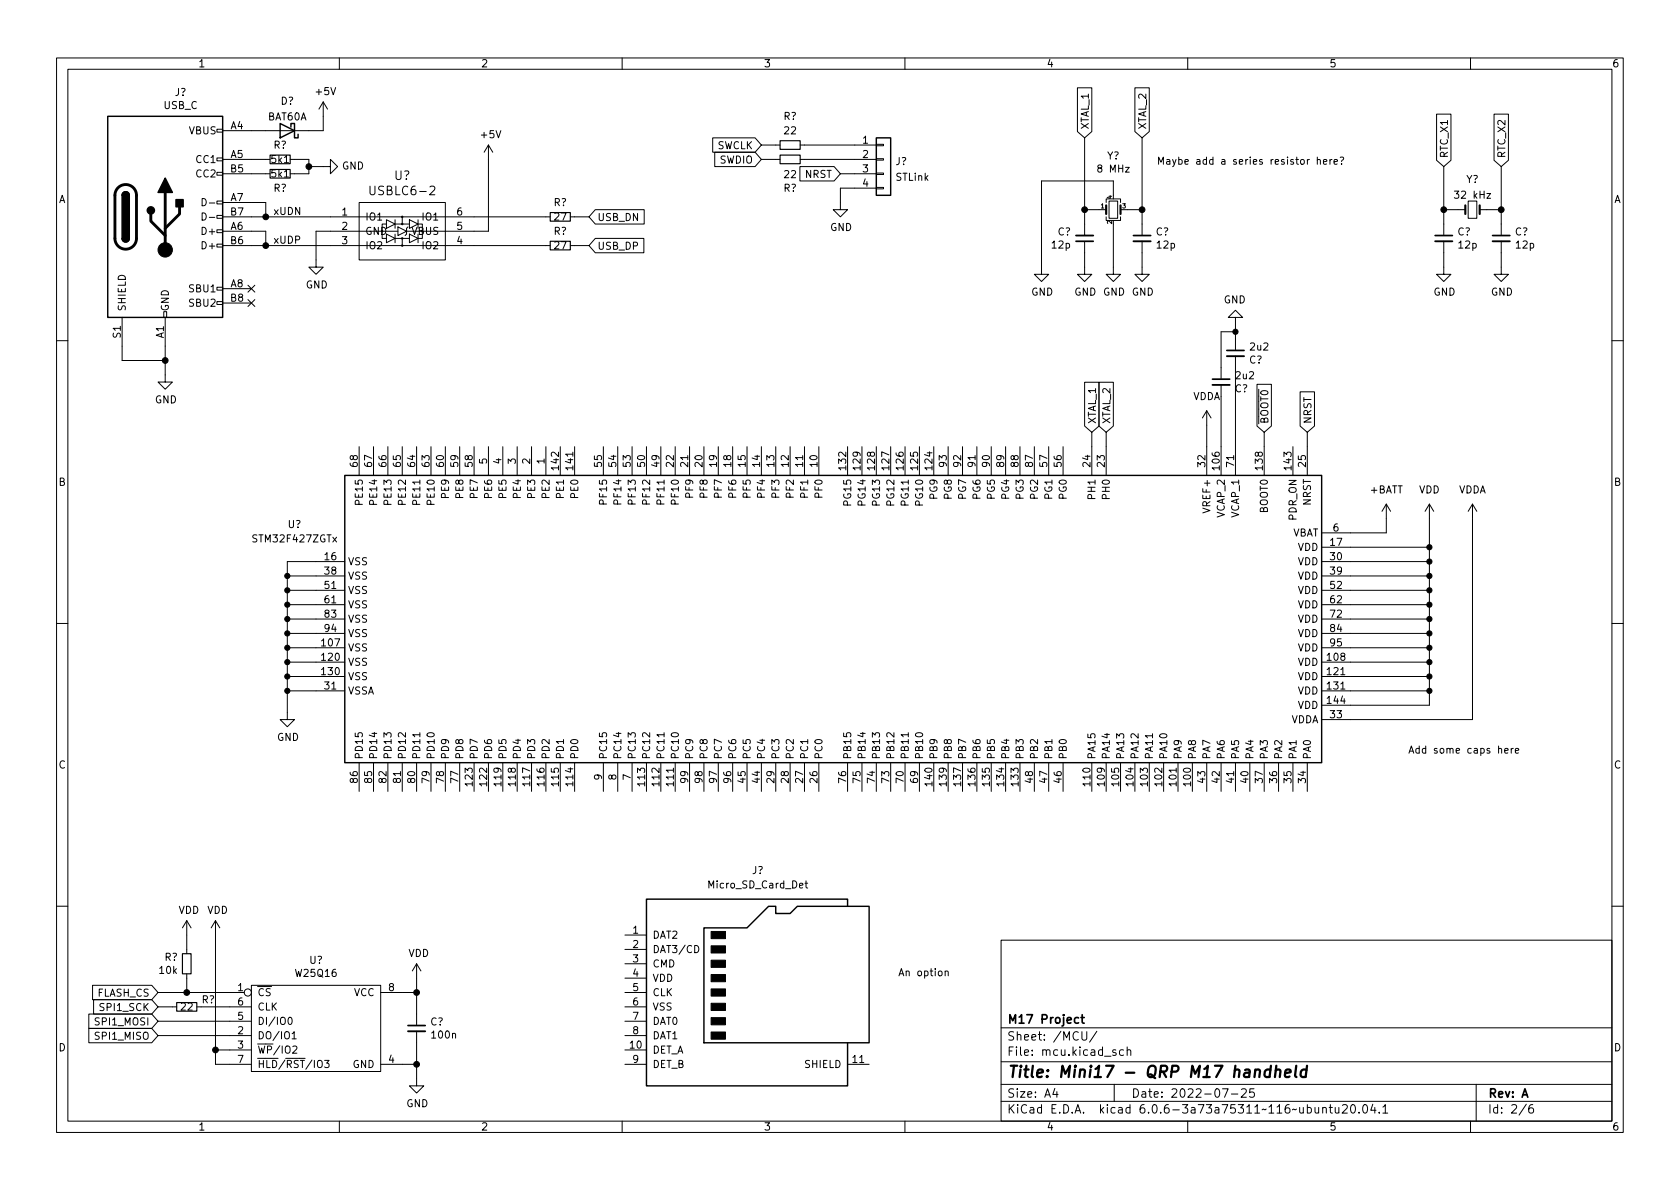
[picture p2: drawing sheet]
<svg xmlns="http://www.w3.org/2000/svg" width="297mm" height="210mm" viewBox="0 0 297 210" stroke-linecap="round" stroke-linejoin="round" font-family="sans-serif">
<defs><g id="words">
<text font-size="2.8" x="178" y="190.6">Title: Mini17 - QRP M17 handheld</text>
<g font-size="2.1">
<text x="65.9" y="34.5">USBLC6-2</text>
<text x="69.7" y="31.8">U?</text>
<text x="178" y="184">Sheet: /MCU/</text>
<text x="178" y="181">M17 Project</text>
<text x="178" y="186.7">File: mcu.kicad_sch</text>
<text x="178" y="196.9">KiCad E.D.A. kicad 6.0.6-3a73a75311~116~ubuntu20.04.1</text>
<text x="178" y="194.1">Size: A4</text>
<text x="200" y="194.1">Date: 2022-07-25</text>
<text x="263" y="194.1">Rev: A</text>
<text x="263" y="196.9">Id: 2/6</text>
</g>
<g font-size="1.8">
<text x="35" y="11.9">1</text>
<text x="85" y="11.9">2</text>
<text x="135" y="11.9">3</text>
<text x="185" y="11.9">4</text>
<text x="235" y="11.9">5</text>
<text x="285" y="11.9">6</text>
<text x="30.9" y="17">J?</text>
<text x="55.9" y="16.8">+5V</text>
<text x="28.9" y="19.3">USB_C</text>
<text x="33.4" y="23.7">VBUS</text>
<text x="40.8" y="22.9">A4</text>
<text x="47.4" y="21.3">BAT60A</text>
<text x="49.6" y="18.5">D?</text>
<text x="138.5" y="21.2">R?</text>
<text x="138.7" y="23.7">22</text>
<text x="192.5" y="22.9" transform="rotate(-90 192.5 22.9)">XTAL_1</text>
<text x="202.7" y="22.9" transform="rotate(-90 202.7 22.9)">XTAL_2</text>
<text x="34.8" y="28.8">CC1</text>
<text x="40.8" y="27.9">A5</text>
<text x="48.1" y="28.8">5k1</text>
<text x="48.4" y="26.3">R?</text>
<text x="60.5" y="30">GND</text>
<text x="85.1" y="24.4">+5V</text>
<text x="126.7" y="26.4">SWCLK</text>
<text x="127.2" y="28.9">SWDIO</text>
<text x="152.5" y="25.4">1</text>
<text x="152.5" y="27.9">2</text>
<text x="158.3" y="29.2">J?</text>
<text x="195.7" y="28.2">Y?</text>
<text x="204.5" y="29.1">Maybe add a series resistor here?</text>
<text x="256" y="28" transform="rotate(-90 256 28)">RTC_X1</text>
<text x="266.2" y="28" transform="rotate(-90 266.2 28)">RTC_X2</text>
<text x="10.3" y="35.9">A</text>
<text x="34.8" y="31.4">CC2</text>
<text x="40.8" y="35.6">A7</text>
<text x="40.8" y="30.5">B5</text>
<text x="48.1" y="31.4">5k1</text>
<text x="48.4" y="33.9">R?</text>
<text x="138.5" y="33.9">R?</text>
<text x="138.7" y="31.5">22</text>
<text x="142.3" y="31.5">NRST</text>
<text x="152.5" y="30.5">3</text>
<text x="152.5" y="33">4</text>
<text x="158.4" y="32">STLink</text>
<text x="194.3" y="30.5">8 MHz</text>
<text x="257.5" y="35.1">32 kHz</text>
<text x="259.2" y="32.3">Y?</text>
<text x="285.3" y="35.9">A</text>
<text x="36" y="41.5">D+</text>
<text x="40.8" y="40.6">A6</text>
<text x="40.8" y="38.1">B7</text>
<text x="48.3" y="38">xUDN</text>
<text x="60.5" y="38.1">1</text>
<text x="60.5" y="40.6">2</text>
<text x="64.5" y="39">IO1</text>
<text x="64.5" y="41.5">GND</text>
<text x="72.8" y="41.5">VBUS</text>
<text x="74.9" y="39">IO1</text>
<text x="80.8" y="40.6">5</text>
<text x="80.8" y="38.1">6</text>
<text x="97.9" y="36.4">R?</text>
<text x="97.9" y="41.5">R?</text>
<text x="98.1" y="39">27</text>
<text x="105.6" y="39.1">USB_DN</text>
<text x="146.8" y="40.8">GND</text>
<text x="187" y="41.6">C?</text>
<text x="204.3" y="41.6">C?</text>
<text x="257.7" y="41.6">C?</text>
<text x="267.8" y="41.6">C?</text>
<text x="36" y="44.1">D+</text>
<text x="40.8" y="43.2">B6</text>
<text x="48.3" y="43.1">xUDP</text>
<text x="60.5" y="43.2">3</text>
<text x="64.5" y="44.1">IO2</text>
<text x="74.9" y="44.1">IO2</text>
<text x="80.8" y="43.2">4</text>
<text x="98.1" y="44.1">27</text>
<text x="105.6" y="44.2">USB_DP</text>
<text x="186" y="43.9">12p</text>
<text x="204.6" y="43.9">12p</text>
<text x="257.9" y="43.9">12p</text>
<text x="268.1" y="43.9">12p</text>
<text x="33.6" y="51.7">SBU1</text>
<text x="40.8" y="50.8">A8</text>
<text x="40.8" y="53.3">B8</text>
<text x="54" y="51">GND</text>
<text x="182.3" y="52.3">GND</text>
<text x="189.9" y="52.3">GND GND GND</text>
<text x="216.3" y="53.6">GND</text>
<text x="253.4" y="52.3">GND</text>
<text x="263.6" y="52.3">GND</text>
<text x="21.3" y="59.7" transform="rotate(-90 21.3 59.7)">S1</text>
<text x="22.2" y="55.1" transform="rotate(-90 22.2 55.1)">SHIELD</text>
<text x="29" y="59.8" transform="rotate(-90 29 59.8)">A1</text>
<text x="29.8" y="55.1" transform="rotate(-90 29.8 55.1)">GND</text>
<text x="33.6" y="54.2">SBU2</text>
<text x="220.9" y="64.3">C?</text>
<text x="221.1" y="62">2u2</text>
<text x="27.4" y="71.3">GND</text>
<text x="210.9" y="70.7">VDDA</text>
<text x="218.3" y="69.4">C?</text>
<text x="218.6" y="67.1">2u2</text>
<text x="193.8" y="75" transform="rotate(-90 193.8 75)">XTAL_1</text>
<text x="196.3" y="75" transform="rotate(-90 196.3 75)">XTAL_2</text>
<text x="224.2" y="75" transform="rotate(-90 224.2 75)">~{BOOT0}</text>
<text x="231.9" y="75" transform="rotate(-90 231.9 75)">NRST</text>
<text x="63.2" y="82.5" transform="rotate(-90 63.2 82.5)">68</text>
<text x="65.8" y="82.5" transform="rotate(-90 65.8 82.5)">67</text>
<text x="68.3" y="82.5" transform="rotate(-90 68.3 82.5)">66</text>
<text x="70.9" y="82.5" transform="rotate(-90 70.9 82.5)">65</text>
<text x="73.4" y="82.5" transform="rotate(-90 73.4 82.5)">64</text>
<text x="75.9" y="82.5" transform="rotate(-90 75.9 82.5)">63</text>
<text x="78.5" y="82.5" transform="rotate(-90 78.5 82.5)">60</text>
<text x="81" y="82.5" transform="rotate(-90 81 82.5)">59</text>
<text x="83.6" y="82.5" transform="rotate(-90 83.6 82.5)">58</text>
<text x="86.1" y="82" transform="rotate(-90 86.1 82)">5</text>
<text x="88.6" y="82" transform="rotate(-90 88.6 82)">4</text>
<text x="91.2" y="82" transform="rotate(-90 91.2 82)">3</text>
<text x="93.7" y="82" transform="rotate(-90 93.7 82)">2</text>
<text x="96.3" y="82" transform="rotate(-90 96.3 82)">1</text>
<text x="98.8" y="83" transform="rotate(-90 98.8 83)">142</text>
<text x="101.3" y="83" transform="rotate(-90 101.3 83)">141</text>
<text x="106.4" y="82.5" transform="rotate(-90 106.4 82.5)">55</text>
<text x="109" y="82.5" transform="rotate(-90 109 82.5)">54</text>
<text x="111.5" y="82.5" transform="rotate(-90 111.5 82.5)">53</text>
<text x="114" y="82.5" transform="rotate(-90 114 82.5)">50</text>
<text x="116.6" y="82.5" transform="rotate(-90 116.6 82.5)">49</text>
<text x="119.1" y="82.5" transform="rotate(-90 119.1 82.5)">22</text>
<text x="121.7" y="82.5" transform="rotate(-90 121.7 82.5)">21</text>
<text x="124.2" y="82.5" transform="rotate(-90 124.2 82.5)">20</text>
<text x="126.7" y="82.5" transform="rotate(-90 126.7 82.5)">19</text>
<text x="129.3" y="82.5" transform="rotate(-90 129.3 82.5)">18</text>
<text x="131.8" y="82.5" transform="rotate(-90 131.8 82.5)">15</text>
<text x="134.4" y="82.5" transform="rotate(-90 134.4 82.5)">14</text>
<text x="136.9" y="82.5" transform="rotate(-90 136.9 82.5)">13</text>
<text x="139.4" y="82.5" transform="rotate(-90 139.4 82.5)">12</text>
<text x="142" y="82.5" transform="rotate(-90 142 82.5)">11</text>
<text x="144.5" y="82.5" transform="rotate(-90 144.5 82.5)">10</text>
<text x="149.6" y="83" transform="rotate(-90 149.6 83)">132</text>
<text x="152.1" y="83" transform="rotate(-90 152.1 83)">129</text>
<text x="154.7" y="83" transform="rotate(-90 154.7 83)">128</text>
<text x="157.2" y="83" transform="rotate(-90 157.2 83)">127</text>
<text x="159.8" y="83" transform="rotate(-90 159.8 83)">126</text>
<text x="162.3" y="83" transform="rotate(-90 162.3 83)">125</text>
<text x="164.8" y="83" transform="rotate(-90 164.8 83)">124</text>
<text x="167.4" y="82.5" transform="rotate(-90 167.4 82.5)">93</text>
<text x="169.9" y="82.5" transform="rotate(-90 169.9 82.5)">92</text>
<text x="172.5" y="82.5" transform="rotate(-90 172.5 82.5)">91</text>
<text x="175" y="82.5" transform="rotate(-90 175 82.5)">90</text>
<text x="177.5" y="82.5" transform="rotate(-90 177.5 82.5)">89</text>
<text x="180.1" y="82.5" transform="rotate(-90 180.1 82.5)">88</text>
<text x="182.6" y="82.5" transform="rotate(-90 182.6 82.5)">87</text>
<text x="185.2" y="82.5" transform="rotate(-90 185.2 82.5)">57</text>
<text x="187.7" y="82.5" transform="rotate(-90 187.7 82.5)">56</text>
<text x="192.8" y="82.5" transform="rotate(-90 192.8 82.5)">24</text>
<text x="195.3" y="82.5" transform="rotate(-90 195.3 82.5)">23</text>
<text x="213.1" y="82.5" transform="rotate(-90 213.1 82.5)">32</text>
<text x="215.6" y="83" transform="rotate(-90 215.6 83)">106</text>
<text x="218.2" y="82.5" transform="rotate(-90 218.2 82.5)">71</text>
<text x="223.3" y="83" transform="rotate(-90 223.3 83)">138</text>
<text x="228.3" y="83" transform="rotate(-90 228.3 83)">143</text>
<text x="230.9" y="82.5" transform="rotate(-90 230.9 82.5)">25</text>
<text x="10.3" y="85.9">B</text>
<text x="64.1" y="88.9" transform="rotate(-90 64.1 88.9)">PE15</text>
<text x="66.7" y="88.9" transform="rotate(-90 66.7 88.9)">PE14</text>
<text x="69.2" y="88.9" transform="rotate(-90 69.2 88.9)">PE13</text>
<text x="71.8" y="88.9" transform="rotate(-90 71.8 88.9)">PE12</text>
<text x="74.3" y="88.9" transform="rotate(-90 74.3 88.9)">PE11</text>
<text x="76.8" y="88.9" transform="rotate(-90 76.8 88.9)">PE10</text>
<text x="79.4" y="87.9" transform="rotate(-90 79.4 87.9)">PE9</text>
<text x="81.9" y="87.9" transform="rotate(-90 81.9 87.9)">PE8</text>
<text x="84.5" y="87.9" transform="rotate(-90 84.5 87.9)">PE7</text>
<text x="87" y="87.9" transform="rotate(-90 87 87.9)">PE6</text>
<text x="89.5" y="87.9" transform="rotate(-90 89.5 87.9)">PE5</text>
<text x="92.1" y="87.9" transform="rotate(-90 92.1 87.9)">PE4</text>
<text x="94.6" y="87.9" transform="rotate(-90 94.6 87.9)">PE3</text>
<text x="97.2" y="87.9" transform="rotate(-90 97.2 87.9)">PE2</text>
<text x="99.7" y="87.9" transform="rotate(-90 99.7 87.9)">PE1</text>
<text x="102.2" y="87.9" transform="rotate(-90 102.2 87.9)">PE0</text>
<text x="107.3" y="88.8" transform="rotate(-90 107.3 88.8)">PF15</text>
<text x="109.9" y="88.8" transform="rotate(-90 109.9 88.8)">PF14</text>
<text x="112.4" y="88.8" transform="rotate(-90 112.4 88.8)">PF13</text>
<text x="114.9" y="88.8" transform="rotate(-90 114.9 88.8)">PF12</text>
<text x="117.5" y="88.8" transform="rotate(-90 117.5 88.8)">PF11</text>
<text x="120" y="88.8" transform="rotate(-90 120 88.8)">PF10</text>
<text x="122.6" y="87.8" transform="rotate(-90 122.6 87.8)">PF9</text>
<text x="125.1" y="87.8" transform="rotate(-90 125.1 87.8)">PF8</text>
<text x="127.6" y="87.8" transform="rotate(-90 127.6 87.8)">PF7</text>
<text x="130.2" y="87.8" transform="rotate(-90 130.2 87.8)">PF6</text>
<text x="132.7" y="87.8" transform="rotate(-90 132.7 87.8)">PF5</text>
<text x="135.3" y="87.8" transform="rotate(-90 135.3 87.8)">PF4</text>
<text x="137.8" y="87.8" transform="rotate(-90 137.8 87.8)">PF3</text>
<text x="140.3" y="87.8" transform="rotate(-90 140.3 87.8)">PF2</text>
<text x="142.9" y="87.8" transform="rotate(-90 142.9 87.8)">PF1</text>
<text x="145.4" y="87.8" transform="rotate(-90 145.4 87.8)">PF0</text>
<text x="150.5" y="89.1" transform="rotate(-90 150.5 89.1)">PG15</text>
<text x="153" y="89.1" transform="rotate(-90 153 89.1)">PG14</text>
<text x="155.6" y="89.1" transform="rotate(-90 155.6 89.1)">PG13</text>
<text x="158.1" y="89.1" transform="rotate(-90 158.1 89.1)">PG12</text>
<text x="160.7" y="89.1" transform="rotate(-90 160.7 89.1)">PG11</text>
<text x="163.2" y="89.1" transform="rotate(-90 163.2 89.1)">PG10</text>
<text x="165.7" y="88.1" transform="rotate(-90 165.7 88.1)">PG9</text>
<text x="168.3" y="88.1" transform="rotate(-90 168.3 88.1)">PG8</text>
<text x="170.8" y="88.1" transform="rotate(-90 170.8 88.1)">PG7</text>
<text x="173.4" y="88.1" transform="rotate(-90 173.4 88.1)">PG6</text>
<text x="175.9" y="88.1" transform="rotate(-90 175.9 88.1)">PG5</text>
<text x="178.4" y="88.1" transform="rotate(-90 178.4 88.1)">PG4</text>
<text x="181" y="88.1" transform="rotate(-90 181 88.1)">PG3</text>
<text x="183.5" y="88.1" transform="rotate(-90 183.5 88.1)">PG2</text>
<text x="186.1" y="88.1" transform="rotate(-90 186.1 88.1)">PG1</text>
<text x="188.6" y="88.1" transform="rotate(-90 188.6 88.1)">PG0</text>
<text x="193.7" y="88" transform="rotate(-90 193.7 88)">PH1</text>
<text x="196.2" y="88" transform="rotate(-90 196.2 88)">PH0</text>
<text x="231.8" y="89.4" transform="rotate(-90 231.8 89.4)">NRST</text>
<text x="242.2" y="87.2">+BATT</text>
<text x="250.9" y="87.2">VDD</text>
<text x="257.8" y="87.2">VDDA</text>
<text x="285.3" y="85.9">B</text>
<text x="44.9" y="95.9">STM32F427ZGTx</text>
<text x="50.9" y="93.4">U?</text>
<text x="214" y="90.3" transform="rotate(-90 214 90.3)">VREF+</text>
<text x="216.5" y="91.5" transform="rotate(-90 216.5 91.5)">VCAP_2</text>
<text x="219.1" y="91.5" transform="rotate(-90 219.1 91.5)">VCAP_1</text>
<text x="224.2" y="90.7" transform="rotate(-90 224.2 90.7)">BOOT0</text>
<text x="228.4" y="94.9">VBAT</text>
<text x="229.2" y="91.9" transform="rotate(-90 229.2 91.9)">PDR_ON</text>
<text x="235.7" y="94">6</text>
<text x="57.4" y="99.1">16</text>
<text x="57.4" y="101.6">38</text>
<text x="61.5" y="99.9">VSS</text>
<text x="229.4" y="97.4">VDD</text>
<text x="229.4" y="99.9">VDD</text>
<text x="235.2" y="96.5">17</text>
<text x="235.2" y="99.1">30</text>
<text x="235.2" y="101.6">39</text>
<text x="57.4" y="104.1">51</text>
<text x="57.4" y="106.7">61</text>
<text x="61.5" y="102.5">VSS</text>
<text x="61.5" y="105">VSS</text>
<text x="61.5" y="107.6">VSS</text>
<text x="229.4" y="102.5">VDD</text>
<text x="229.4" y="105">VDD</text>
<text x="229.4" y="107.6">VDD</text>
<text x="235.2" y="104.1">52</text>
<text x="235.2" y="106.7">62</text>
<text x="57.4" y="109.2">83</text>
<text x="57.4" y="111.8">94</text>
<text x="61.5" y="110.1">VSS</text>
<text x="61.5" y="112.6">VSS</text>
<text x="229.4" y="110.1">VDD</text>
<text x="229.4" y="112.6">VDD</text>
<text x="235.2" y="109.2">72</text>
<text x="235.2" y="111.8">84</text>
<text x="56.9" y="114.3">107</text>
<text x="56.9" y="116.8">120</text>
<text x="56.9" y="119.4">130</text>
<text x="61.5" y="115.2">VSS</text>
<text x="61.5" y="117.7">VSS</text>
<text x="229.4" y="117.7">VDD</text>
<text x="229.4" y="115.2">VDD</text>
<text x="234.7" y="116.8">108</text>
<text x="234.7" y="119.4">121</text>
<text x="235.2" y="114.3">95</text>
<text x="57.4" y="121.9">31</text>
<text x="61.5" y="120.3">VSS</text>
<text x="61.5" y="122.8">VSSA</text>
<text x="229.4" y="120.3">VDD</text>
<text x="229.4" y="122.8">VDD</text>
<text x="229.4" y="125.3">VDD</text>
<text x="234.7" y="121.9">131</text>
<text x="234.7" y="124.5">144</text>
<text x="49" y="131">GND</text>
<text x="228.2" y="127.9">VDDA</text>
<text x="235.2" y="127">33</text>
<text x="10.3" y="135.9">C</text>
<text x="64.1" y="134.4" transform="rotate(-90 64.1 134.4)">PD15</text>
<text x="66.7" y="134.4" transform="rotate(-90 66.7 134.4)">PD14</text>
<text x="69.2" y="134.4" transform="rotate(-90 69.2 134.4)">PD13</text>
<text x="71.8" y="134.4" transform="rotate(-90 71.8 134.4)">PD12</text>
<text x="74.3" y="134.4" transform="rotate(-90 74.3 134.4)">PD11</text>
<text x="76.8" y="134.4" transform="rotate(-90 76.8 134.4)">PD10</text>
<text x="79.4" y="134.4" transform="rotate(-90 79.4 134.4)">PD9</text>
<text x="81.9" y="134.4" transform="rotate(-90 81.9 134.4)">PD8</text>
<text x="84.5" y="134.4" transform="rotate(-90 84.5 134.4)">PD7</text>
<text x="87" y="134.4" transform="rotate(-90 87 134.4)">PD6</text>
<text x="89.5" y="134.4" transform="rotate(-90 89.5 134.4)">PD5</text>
<text x="92.1" y="134.4" transform="rotate(-90 92.1 134.4)">PD4</text>
<text x="94.6" y="134.4" transform="rotate(-90 94.6 134.4)">PD3</text>
<text x="97.2" y="134.4" transform="rotate(-90 97.2 134.4)">PD2</text>
<text x="99.7" y="134.4" transform="rotate(-90 99.7 134.4)">PD1</text>
<text x="102.2" y="134.4" transform="rotate(-90 102.2 134.4)">PD0</text>
<text x="106.4" y="137.9" transform="rotate(-90 106.4 137.9)">9</text>
<text x="107.3" y="134.4" transform="rotate(-90 107.3 134.4)">PC15</text>
<text x="109" y="137.9" transform="rotate(-90 109 137.9)">8</text>
<text x="109.9" y="134.4" transform="rotate(-90 109.9 134.4)">PC14</text>
<text x="111.5" y="137.9" transform="rotate(-90 111.5 137.9)">7</text>
<text x="112.4" y="134.4" transform="rotate(-90 112.4 134.4)">PC13</text>
<text x="114.9" y="134.4" transform="rotate(-90 114.9 134.4)">PC12</text>
<text x="117.5" y="134.4" transform="rotate(-90 117.5 134.4)">PC11</text>
<text x="120" y="134.4" transform="rotate(-90 120 134.4)">PC10</text>
<text x="122.6" y="134.4" transform="rotate(-90 122.6 134.4)">PC9</text>
<text x="125.1" y="134.4" transform="rotate(-90 125.1 134.4)">PC8</text>
<text x="127.6" y="134.4" transform="rotate(-90 127.6 134.4)">PC7</text>
<text x="130.2" y="134.4" transform="rotate(-90 130.2 134.4)">PC6</text>
<text x="132.7" y="134.4" transform="rotate(-90 132.7 134.4)">PC5</text>
<text x="135.3" y="134.4" transform="rotate(-90 135.3 134.4)">PC4</text>
<text x="137.8" y="134.4" transform="rotate(-90 137.8 134.4)">PC3</text>
<text x="140.3" y="134.4" transform="rotate(-90 140.3 134.4)">PC2</text>
<text x="142.9" y="134.4" transform="rotate(-90 142.9 134.4)">PC1</text>
<text x="145.4" y="134.4" transform="rotate(-90 145.4 134.4)">PC0</text>
<text x="150.5" y="134.4" transform="rotate(-90 150.5 134.4)">PB15</text>
<text x="153" y="134.4" transform="rotate(-90 153 134.4)">PB14</text>
<text x="155.6" y="134.4" transform="rotate(-90 155.6 134.4)">PB13</text>
<text x="158.1" y="134.4" transform="rotate(-90 158.1 134.4)">PB12</text>
<text x="160.7" y="134.4" transform="rotate(-90 160.7 134.4)">PB11</text>
<text x="163.2" y="134.4" transform="rotate(-90 163.2 134.4)">PB10</text>
<text x="165.7" y="134.4" transform="rotate(-90 165.7 134.4)">PB9</text>
<text x="168.3" y="134.4" transform="rotate(-90 168.3 134.4)">PB8</text>
<text x="170.8" y="134.4" transform="rotate(-90 170.8 134.4)">PB7</text>
<text x="173.4" y="134.4" transform="rotate(-90 173.4 134.4)">PB6</text>
<text x="175.9" y="134.4" transform="rotate(-90 175.9 134.4)">PB5</text>
<text x="178.4" y="134.4" transform="rotate(-90 178.4 134.4)">PB4</text>
<text x="181" y="134.4" transform="rotate(-90 181 134.4)">PB3</text>
<text x="183.5" y="134.4" transform="rotate(-90 183.5 134.4)">PB2</text>
<text x="186.1" y="134.4" transform="rotate(-90 186.1 134.4)">PB1</text>
<text x="188.6" y="134.4" transform="rotate(-90 188.6 134.4)">PB0</text>
<text x="193.7" y="134.4" transform="rotate(-90 193.7 134.4)">PA15</text>
<text x="196.2" y="134.4" transform="rotate(-90 196.2 134.4)">PA14</text>
<text x="198.8" y="134.4" transform="rotate(-90 198.8 134.4)">PA13</text>
<text x="201.3" y="134.4" transform="rotate(-90 201.3 134.4)">PA12</text>
<text x="203.8" y="134.4" transform="rotate(-90 203.8 134.4)">PA11</text>
<text x="206.4" y="134.4" transform="rotate(-90 206.4 134.4)">PA10</text>
<text x="208.9" y="134.4" transform="rotate(-90 208.9 134.4)">PA9</text>
<text x="211.5" y="134.4" transform="rotate(-90 211.5 134.4)">PA8</text>
<text x="214" y="134.4" transform="rotate(-90 214 134.4)">PA7</text>
<text x="216.5" y="134.4" transform="rotate(-90 216.5 134.4)">PA6</text>
<text x="219.1" y="134.4" transform="rotate(-90 219.1 134.4)">PA5</text>
<text x="221.6" y="134.4" transform="rotate(-90 221.6 134.4)">PA4</text>
<text x="224.2" y="134.4" transform="rotate(-90 224.2 134.4)">PA3</text>
<text x="226.7" y="134.4" transform="rotate(-90 226.7 134.4)">PA2</text>
<text x="229.2" y="134.4" transform="rotate(-90 229.2 134.4)">PA1</text>
<text x="231.8" y="134.4" transform="rotate(-90 231.8 134.4)">PA0</text>
<text x="248.9" y="133.2">Add some caps here</text>
<text x="285.3" y="135.9">C</text>
<text x="63.2" y="138.4" transform="rotate(-90 63.2 138.4)">86</text>
<text x="65.8" y="138.4" transform="rotate(-90 65.8 138.4)">85</text>
<text x="68.3" y="138.4" transform="rotate(-90 68.3 138.4)">82</text>
<text x="70.9" y="138.4" transform="rotate(-90 70.9 138.4)">81</text>
<text x="73.4" y="138.4" transform="rotate(-90 73.4 138.4)">80</text>
<text x="75.9" y="138.4" transform="rotate(-90 75.9 138.4)">79</text>
<text x="78.5" y="138.4" transform="rotate(-90 78.5 138.4)">78</text>
<text x="81" y="138.4" transform="rotate(-90 81 138.4)">77</text>
<text x="83.6" y="138.9" transform="rotate(-90 83.6 138.9)">123</text>
<text x="86.1" y="138.9" transform="rotate(-90 86.1 138.9)">122</text>
<text x="88.6" y="138.9" transform="rotate(-90 88.6 138.9)">119</text>
<text x="91.2" y="138.9" transform="rotate(-90 91.2 138.9)">118</text>
<text x="93.7" y="138.9" transform="rotate(-90 93.7 138.9)">117</text>
<text x="96.3" y="138.9" transform="rotate(-90 96.3 138.9)">116</text>
<text x="98.8" y="138.9" transform="rotate(-90 98.8 138.9)">115</text>
<text x="101.3" y="138.9" transform="rotate(-90 101.3 138.9)">114</text>
<text x="114" y="138.9" transform="rotate(-90 114 138.9)">113</text>
<text x="116.6" y="138.9" transform="rotate(-90 116.6 138.9)">112</text>
<text x="119.1" y="138.9" transform="rotate(-90 119.1 138.9)">111</text>
<text x="121.7" y="138.4" transform="rotate(-90 121.7 138.4)">99</text>
<text x="124.2" y="138.4" transform="rotate(-90 124.2 138.4)">98</text>
<text x="126.7" y="138.4" transform="rotate(-90 126.7 138.4)">97</text>
<text x="129.3" y="138.4" transform="rotate(-90 129.3 138.4)">96</text>
<text x="131.8" y="138.4" transform="rotate(-90 131.8 138.4)">45</text>
<text x="134.4" y="138.4" transform="rotate(-90 134.4 138.4)">44</text>
<text x="136.9" y="138.4" transform="rotate(-90 136.9 138.4)">29</text>
<text x="139.4" y="138.4" transform="rotate(-90 139.4 138.4)">28</text>
<text x="142" y="138.4" transform="rotate(-90 142 138.4)">27</text>
<text x="144.5" y="138.4" transform="rotate(-90 144.5 138.4)">26</text>
<text x="149.6" y="138.4" transform="rotate(-90 149.6 138.4)">76</text>
<text x="152.1" y="138.4" transform="rotate(-90 152.1 138.4)">75</text>
<text x="154.7" y="138.4" transform="rotate(-90 154.7 138.4)">74</text>
<text x="157.2" y="138.4" transform="rotate(-90 157.2 138.4)">73</text>
<text x="159.8" y="138.4" transform="rotate(-90 159.8 138.4)">70</text>
<text x="162.3" y="138.4" transform="rotate(-90 162.3 138.4)">69</text>
<text x="164.8" y="138.9" transform="rotate(-90 164.8 138.9)">140</text>
<text x="167.4" y="138.9" transform="rotate(-90 167.4 138.9)">139</text>
<text x="169.9" y="138.9" transform="rotate(-90 169.9 138.9)">137</text>
<text x="172.5" y="138.9" transform="rotate(-90 172.5 138.9)">136</text>
<text x="175" y="138.9" transform="rotate(-90 175 138.9)">135</text>
<text x="177.5" y="138.9" transform="rotate(-90 177.5 138.9)">134</text>
<text x="180.1" y="138.9" transform="rotate(-90 180.1 138.9)">133</text>
<text x="182.6" y="138.4" transform="rotate(-90 182.6 138.4)">48</text>
<text x="185.2" y="138.4" transform="rotate(-90 185.2 138.4)">47</text>
<text x="187.7" y="138.4" transform="rotate(-90 187.7 138.4)">46</text>
<text x="192.8" y="138.9" transform="rotate(-90 192.8 138.9)">110</text>
<text x="195.3" y="138.9" transform="rotate(-90 195.3 138.9)">109</text>
<text x="197.9" y="138.9" transform="rotate(-90 197.9 138.9)">105</text>
<text x="200.4" y="138.9" transform="rotate(-90 200.4 138.9)">104</text>
<text x="202.9" y="138.9" transform="rotate(-90 202.9 138.9)">103</text>
<text x="205.5" y="138.9" transform="rotate(-90 205.5 138.9)">102</text>
<text x="208" y="138.9" transform="rotate(-90 208 138.9)">101</text>
<text x="210.6" y="138.9" transform="rotate(-90 210.6 138.9)">100</text>
<text x="213.1" y="138.4" transform="rotate(-90 213.1 138.4)">43</text>
<text x="215.6" y="138.4" transform="rotate(-90 215.6 138.4)">42</text>
<text x="218.2" y="138.4" transform="rotate(-90 218.2 138.4)">41</text>
<text x="220.7" y="138.4" transform="rotate(-90 220.7 138.4)">40</text>
<text x="223.3" y="138.4" transform="rotate(-90 223.3 138.4)">37</text>
<text x="225.8" y="138.4" transform="rotate(-90 225.8 138.4)">36</text>
<text x="228.3" y="138.4" transform="rotate(-90 228.3 138.4)">35</text>
<text x="230.9" y="138.4" transform="rotate(-90 230.9 138.4)">34</text>
<text x="133" y="154.6">J?</text>
<text x="31.5" y="161.6">VDD</text>
<text x="36.6" y="161.6">VDD</text>
<text x="125.5" y="157.1">Micro_SD_Card_Det</text>
<text x="111.9" y="165.1">1</text>
<text x="111.9" y="167.6">2</text>
<text x="115.3" y="166">DAT2</text>
<text x="28.2" y="172.2">10k</text>
<text x="29.1" y="169.9">R?</text>
<text x="52.4" y="172.7">W25Q16</text>
<text x="54.7" y="170.4">U?</text>
<text x="72.2" y="169.2">VDD</text>
<text x="111.9" y="170.2">3</text>
<text x="111.9" y="172.7">4</text>
<text x="115.3" y="168.5">DAT3/CD</text>
<text x="115.3" y="171.1">CMD</text>
<text x="115.3" y="173.6">VDD</text>
<text x="158.7" y="172.6">An option</text>
<text x="17.2" y="176.2">FLASH_CS</text>
<text x="18" y="178.8">SPI1_SCK</text>
<text x="32" y="178.7">22</text>
<text x="35.7" y="177.4">R?</text>
<text x="42.1" y="175.3">1</text>
<text x="42.1" y="177.8">6</text>
<text x="45.5" y="176.1">~{CS}</text>
<text x="45.5" y="178.7">CLK</text>
<text x="62.6" y="176.1">VCC</text>
<text x="68.7" y="175.3">8</text>
<text x="111.9" y="175.3">5</text>
<text x="111.9" y="177.8">6</text>
<text x="115.3" y="176.1">CLK</text>
<text x="115.3" y="178.7">VSS</text>
<text x="10.3" y="185.9">D</text>
<text x="17.2" y="183.9">SPI1_MISO</text>
<text x="17.2" y="181.3">SPI1_MOSI</text>
<text x="42.1" y="182.9">2</text>
<text x="42.1" y="185.4">3</text>
<text x="42.1" y="180.3">5</text>
<text x="45.5" y="183.8">DO/IO1</text>
<text x="45.5" y="181.2">DI/IO0</text>
<text x="76.1" y="181.3">C?</text>
<text x="76.4" y="183.6">100n</text>
<text x="111.4" y="185.4">10</text>
<text x="111.9" y="180.3">7</text>
<text x="111.9" y="182.9">8</text>
<text x="115.3" y="181.2">DAT0</text>
<text x="115.3" y="183.8">DAT1</text>
<text x="285.3" y="185.9">D</text>
<text x="42.1" y="188">7</text>
<text x="45.5" y="186.3">~{WP}/IO2</text>
<text x="45.5" y="188.8">~{HLD}/~{RST}/IO3</text>
<text x="62.4" y="188.8">GND</text>
<text x="68.7" y="188">4</text>
<text x="111.9" y="188">9</text>
<text x="115.3" y="186.3">DET_A</text>
<text x="115.3" y="188.8">DET_B</text>
<text x="142.4" y="188.8">SHIELD</text>
<text x="150.8" y="188">11</text>
<text x="71.8" y="195.8">GND</text>
<text x="35" y="199.9">1</text>
<text x="85" y="199.9">2</text>
<text x="135" y="199.9">3</text>
<text x="185" y="199.9">4</text>
<text x="235" y="199.9">5</text>
<text x="285" y="199.9">6</text>
</g>
<g font-size="1.1">
<text x="196.6" y="35.2" transform="rotate(-90 196.6 35.2)">4</text>
<text x="194.7" y="36.8">1</text>
<text x="196.6" y="39.6" transform="rotate(-90 196.6 39.6)">2</text>
<text x="198.5" y="36.8">3</text>
</g>
</g></defs>
<g fill="none" stroke="#000" stroke-width=".18">
<path d="M10 10.2h277v190.1h-277zM12 12.2h273v186.1h-273zM57.1 18l-.7 1.3M57.1 18v5.1h-17.7M57.1 18l.8 1.3M60 10.2v2M110 10.2v2M160 10.2v2M190.5 15.5h2.5v7.8l-1.2 1.1-1.3-1.1zM200.7 15.5h2.5v7.8l-1.3 1.1-1.2-1.1zM210 10.2v2M260 10.2v2"/>
<path d="M35.7 35.1a.64 .64 0 0 1 .8 .6 .64 .64 0 0 1-.8 .7zM35.7 37.7a.64 .64 0 0 1 .8 .6 .64 .64 0 0 1-.8 .6zM37 35.9h1M37 38.4h1M38.4 38.1h1v.5h-1zM38.4 35.6h1v.5h-1zM38.4 30.5h1v.5h-1zM38.4 27.9h1v.5h-1zM38.4 22.9h1v.5h-1zM39.4 28.2h8.4M39.4 30.7h8.4M39.4 35.8h7.6v2.5"/>
<path d="M39.4 38.3h57.9M51.3 28.2h3.3v2.5h-3.3M54.6 29.5h3.8v-1.3l1.3 1.3-1.3 1.2v-1.2M63.5 35.8h15.2v10.2h-15.2zM68.3 38.9l1.5 .7-1.5 .8zM69.8 38.9v1.5M69.8 39.6h2.6M71.1 38.3v1.3M72.4 38.9l1.5 .7-1.5 .8zM73.9 38.9v1.5M76 33.1l.6-.2 .2 .2 .1 .3-1 1h1M86.4 25.6v15.3h-14.5"/>
<path d="M86.4 25.6l-.8 1.3M86.4 25.6l.7 1.3M100.8 38.3h3.3M105.3 37.1h8.6v2.5h-8.6l-1.2-1.3zM126 24.4h7.5l1.1 1.2-1.1 1.3h-7.5zM126.4 26.9h7.1l1.1 1.3-1.1 1.3h-7.1zM134.6 25.6h3.3M134.6 28.2h3.3M141.4 29.5h6.1l1.1 1.2-1.1 1.3h-6.1zM141.5 25.6h13.4M141.5 28.2h13.4M148.6 30.7h6.3"/>
<path d="M154.9 33.1h1.3v.3h-1.3zM154.9 30.6h1.3v.3h-1.3zM154.9 28.1h1.3v.2h-1.3zM154.9 25.5h1.3v.3h-1.3zM154.9 33.3h-6.3v3.8h1.3l-1.3 1.2-1.3-1.2h1.3M191.8 37.1h3.8M191.8 24.4v17.3M195.6 38.3v.7h2.5v-.7M195.6 35.8v-.6h2.5v.6M196.1 35.6h1.5v3h-1.5zM196.8 39.6v8.9h1.3l-1.3 1.3-1.2-1.3h1.2M196.8 34.5v-2.5h-12.7v16.5h1.3l-1.3 1.3-1.2-1.3h1.2"/>
<path d="M198.1 37.1h3.8M201.9 24.4v17.1M232.9 28.3l.2-.1 .3 .1 .1 .7M232.9 27.8v1.2M234 28.6l.6-.1-.1-.2-.3-.1-.2 .2 .1 .6h.4M235.1 28.2v.8M235.5 28.2l-.4 .2M235.9 28.6l.6-.1-.1-.2-.3-.1-.2 .2v.6h.5M237 27.8h.4l.2 .2-.4 .6M237.2 28.9v.1M254 20.2h2.5v8.1l-1.2 1.2-1.3-1.2zM255.3 37.1h3.8"/>
<path d="M255.3 29.5v12M259.6 35.6h1.5v3h-1.5zM261.6 37.1h3.8M264.2 20.2h2.5v8.1l-1.3 1.2-1.2-1.2zM265.4 29.5v12M21.6 56.1v7.6h7.6M29 55.1h.5v1h-.5zM29.2 56.1v11.5h1.3l-1.3 1.2-1.3-1.2h1.3M38.4 53.3h1v.5h-1zM38.4 50.8h1v.5h-1zM38.4 43.2h1v.5h-1zM38.4 40.6h1v.5h-1z"/>
<path d="M39.4 40.9h7.6v2.5M39.4 51h5M39.4 43.4h57.9M39.4 53.6h5M43.8 50.4l1.3 1.3M43.8 53l1.3 1.2M45.1 50.4l-1.3 1.3M45.1 53l-1.3 1.2M68.3 41.4l1.5 .8-1.5 .7zM69.8 42.2h2.6M69.8 41.4v1.5M70.4 40.9h-14.5v6.3h1.2l-1.2 1.3-1.3-1.3h1.3"/>
<path d="M70.4 40.1l1.5 .8-1.5 .8zM71.1 42.2v1.2M72.1 40.1l-.2 .3v1l-.3 .3M72.4 41.4l1.5 .8-1.5 .7zM73.9 41.4v1.5M100.8 43.4h3.3M105.3 42.2h8.5v2.5h-8.5l-1.2-1.3zM191.8 42.8v5.7h1.2l-1.2 1.3-1.3-1.3h1.3M201.9 42.7v5.8h1.3l-1.3 1.3-1.2-1.3h1.2M218.4 56.1h1.3l-1.3-1.2-1.2 1.2h1.2v5.7M218.4 58.7h-2.5v8.2M255.3 42.7v5.8h1.2l-1.2 1.3-1.3-1.3h1.3"/>
<path d="M265.4 42.7v5.8h1.3l-1.3 1.3-1.2-1.3h1.2M10 60.2h2M63.5 79v5.1M66 79v5.1M68.6 79v5.1M71.1 79v5.1M73.7 79v5.1M76.2 79v5.1M78.7 79v5.1M81.3 79v5.1M83.8 79v5.1M86.4 79v5.1"/>
<path d="M88.9 79v5.1M91.4 79v5.1M94 79v5.1M96.5 79v5.1M99.1 79v5.1M101.6 79v5.1M106.7 79v5.1M109.2 79v5.1M111.8 79v5.1M114.3 79v5.1M116.8 79v5.1M119.4 79v5.1"/>
<path d="M121.9 79v5.1M124.5 79v5.1M127 79v5.1M129.5 79v5.1M132.1 79v5.1M134.6 79v5.1M137.2 79v5.1M139.7 79v5.1M142.2 79v5.1M144.8 79v5.1M149.9 79v5.1M152.4 79v5.1"/>
<path d="M154.9 79v5.1M157.5 79v5.1M160 79v5.1M162.6 79v5.1M165.1 79v5.1M167.6 79v5.1M170.2 79v5.1M172.7 79v5.1M175.3 79v5.1M177.8 79v5.1M180.3 79v5.1M182.9 79v5.1"/>
<path d="M185.4 79v5.1M188 79v5.1M191.8 67.6h2.5v7.7l-1.3 1.1-1.2-1.1zM193 76.4v7.7M194.3 67.6h2.6v7.7l-1.3 1.1-1.3-1.1zM195.6 76.4v7.7M213.4 72.6l-.8 1.3M213.4 72.6v11.5M213.4 72.6l.7 1.3M215.9 68.1v16M218.4 63v21.1M222.2 68h2.6v7.3l-1.3 1.1-1.3-1.1z"/>
<path d="M223.5 76.4v7.7M228.6 79v5.1M229.9 69.3h2.5v6l-1.3 1.1-1.2-1.1zM231.1 76.4v7.7M285 60.2h2M61 99.3h-10.2v27.9h1.3l-1.3 1.3-1.3-1.3h1.3M233.7 99.3h19M233.7 96.8h19M245.1 89.1l-.8 1.3M245.1 89.1v5.1h-11.4M245.1 89.1l.8 1.3M252.7 89.1l-.7 1.3"/>
<path d="M252.7 89.1v35.6h-19M252.7 89.1l.8 1.3M260.3 89.1l-.7 1.3M260.3 89.1v38.1h-26.6M260.3 89.1l.8 1.3M10 110.2h2M50.8 114.5h10.2M50.8 117.1h10.2M50.8 119.6h10.2M50.8 101.8h10.2M50.8 104.4h10.2M50.8 106.9h10.2"/>
<path d="M50.8 109.5h10.2M50.8 112h10.2M233.7 114.5h19M233.7 117.1h19M233.7 119.6h19M233.7 101.8h19M233.7 104.4h19M233.7 106.9h19M233.7 109.5h19M233.7 112h19M285 110.2h2M50.8 122.2h10.2"/>
<path d="M63.5 134.9v5M66 134.9v5M68.6 134.9v5M71.1 134.9v5M73.7 134.9v5M74.2 129.6v.7M76.2 134.9v5M78.7 134.9v5M81.3 134.9v5M83.8 134.9v5M86.4 134.9v5M88.9 134.9v5"/>
<path d="M91.4 134.9v5M94 134.9v5M96.5 134.9v5M99.1 134.9v5M101.6 134.9v5M106.7 134.9v5M109.2 134.9v5M111.8 134.9v5M114.3 134.9v5M116.8 134.9v5M117.4 129.6v.7M119.4 134.9v5"/>
<path d="M121.9 134.9v5M124.5 134.9v5M127 134.9v5M129.5 134.9v5M132.1 134.9v5M134.6 134.9v5M137.2 134.9v5M139.7 134.9v5M142.2 134.9v5M144.8 134.9v5M149.9 134.9v5M152.4 134.9v5"/>
<path d="M154.9 134.9v5M157.5 134.9v5M160 134.9v5M160.6 129.6v.7M162.6 134.9v5M165.1 134.9v5M167.6 134.9v5M170.2 134.9v5M172.7 134.9v5M175.3 134.9v5M177.8 134.9v5M180.3 134.9v5"/>
<path d="M182.9 134.9v5M185.4 134.9v5M188 134.9v5M193 134.9v5M195.6 134.9v5M198.1 134.9v5M200.7 134.9v5M203.2 134.9v5M203.8 129.7v.8M205.7 134.9v5M208.3 134.9v5M210.8 134.9v5"/>
<path d="M213.4 134.9v5M215.9 134.9v5M218.4 134.9v5M221 134.9v5M223.5 134.9v5M226.1 134.9v5M228.6 134.9v5M231.1 134.9v5M233.7 122.2h19M266 132.8l.7-.2-.1-.2-.4-.1-.2 .2 .1 .6h.5M267.2 132.3v.9M267.6 132.3l-.4 .3"/>
<path d="M267.9 132.8l.6-.2v-.2l-.4-.1-.2 .2 .1 .6h.5M142.3 156.2h.5M142.5 155.8v1.1l.3 .1M10 160.2h2M15.7 179.3h11.1l1.1 1.3-1.1 1.3h-11.1zM16.4 174.2h10.4l1.1 1.3-1.1 1.3h-10.4zM16.5 176.8h10.3l1.1 1.2-1.1 1.3h-10.3zM27.9 178h3.3M27.9 175.5h15.3M33 162.8v5.9M33 172.2v3.3M33 162.8l-.7 1.3"/>
<path d="M33 162.8l.8 1.3M34.8 178h9.6M38.1 162.8l-.8 1.3M38.1 162.8v25.4h6.3M38.1 162.8l.8 1.3M44.4 174.2h22.9v15.3h-22.9zM67.3 175.5h6.4M73.7 170.4l-.8 1.3M73.7 170.4v10.8M73.7 170.4l.7 1.3M110.5 178h3.8M110.5 175.5h3.8"/>
<path d="M110.5 165.3h3.8M110.5 167.9h3.8M110.5 170.4h3.8M110.5 173h3.8M122.8 167.2a.64 .64 0 0 1 .8 .6 .64 .64 0 0 1-.8 .7zM167.1 171.8l.2-.1 .3 .1 .1 .8M167.1 171.7v.9M177 166.3h108v32h-108zM285 160.2h2M15.7 181.9h11.1l1.1 1.2-1.1 1.3h-11.1zM27.9 183.1h16.5M27.9 180.6h16.5"/>
<path d="M38.1 185.7h6.3M51 180l.2-.1a.68 .68 0 0 1 .5 .6 .68 .68 0 0 1-.5 .7l-.2-.2-.1-.3zM51.7 182.8l.3-.4v1.3M51.7 183.7h.7M60 198.3v2M67.3 188.2h6.4M73.7 182.4v9.6h1.2l-1.2 1.3-1.3-1.3h1.3M110 198.3v2M110.5 183.1h3.8M110.5 185.7h3.8M110.5 188.2h3.8M110.5 180.6h3.8"/>
<path d="M149.9 188.2h3.8M160 198.3v2M177 194.8h108M177 191.8h108M177 187.8h108M177 181.8h108M186.5 192.5l-.4 1h1M186.9 193v1M191.3 182.4v1.2l.3 .3h.4l.1-.3v-1.2M193.9 182.4l-1.3 1.9M197 191.8v3M197.3 185.7l-.4-.1-.2 .2 .1 .3 .5 .1v.4h-.6"/>
<path d="M198.6 185.7l-.4-.1-.3 .3v.4l.2 .3h.5M199.3 185.8l.2-.2 .4 .1v.9M199.3 185.1v1.5M210 198.3v2M216.1 192.5h1l-.6 1.5M217.7 193.5h1.2M219.5 192.7l.6-.2 .2 .2 .1 .3-1 1h1M221.7 192.5h-.7l-.1 .7 .2-.1 .5 .1 .2 .2-.1 .5-.2 .1-.6-.1M233.9 196l.2-.2 .3 .1 .1 .9M233.9 195.8v1M235 195.8h.6M235.2 195.3v1.3l.4 .2"/>
<path d="M236.1 195.8v1h.4l.2-.1M236.7 195.8v1M237.4 195.5l.5-.2 .2 .2 .1 .3-.9 1h.9M239 195.4l.1-.1a.81 .81 0 0 1 .6 .7 .81 .81 0 0 1-.3 .8h-.1a.81 .81 0 0 1-.6-.6 .81 .81 0 0 1 .3-.8zM240.3 196.7v.1M241.1 195.5l.2-.2a.81 .81 0 0 1 .6 .7 .81 .81 0 0 1-.3 .8h-.2a.81 .81 0 0 1-.3-1.3zM242.7 195.3l-.3 1h.9M243.1 195.8v1M243.9 196.7v.1M244.5 195.8l.4-.5v1.5M244.5 196.8h.9M260 198.3v2"/>
<path d="M261 191.8v6.5M269.9 195.3l-1.3 1.9M271 195.3a.6 .6 0 0 0-.7 .7v.5l.1 .3h.5l.2-.1 .1-.5-.2-.2-.4-.1-.3 .3"/>
<circle cx="71.1" cy="39.6" r=".13"/>
<circle cx="71.1" cy="38.3" r=".13"/>
<circle cx="71.1" cy="42.2" r=".13"/>
<circle cx="71.1" cy="43.4" r=".13"/>
<circle cx="43.8" cy="175.5" r=".63"/>
</g>
<path d="M224.6 189.2a.66 .66 0 0 0-1 .3v.6l.1 .3 .2 .1 .6-.1M224.7 188.5l-.2 2M225.6 189.3a.49 .49 0 0 1 .8 .1l-.1 1.1M225.7 188.5l-.3 2M227.2 189.8l1-.2-.1-.4-.1-.1-.6 .1-.2 1 .2 .3 .6-.1M229.2 188.5l-.2 1.7 .2 .3M231 189.2a.66 .66 0 0 0-1 .3l-.1 .6 .2 .3 .2 .1 .6-.1M231.1 188.5l-.3 2" fill="none" stroke="#000" stroke-width=".4"/>
<path d="M190.2 42.7h3.1M200.4 41.7h3.1M253.7 41.7h3.1M263.9 41.7h3.1M214.4 67.1h3M216.9 62h3.1M191.1 179.9h.6M191.3 179.4v1.3l.4 .2M72.1 181.4h3.1M190.7 180l-.4-.1-.3 .3v.4l.1 .3h.6" fill="none" stroke="#000" stroke-width=".3"/>
<path d="M19 20.6h20.4v35.5h-20.4zM21.6 34.5a.64 .64 0 0 1 .6-.6 .64 .64 0 0 1 .7 .6M49.5 21.8l2.6 1.3-2.6 1.3zM51.4 22.5v-.7h.7v2.6h.6v-.7M154.9 24.4h2.6v10.1h-2.6zM21.6 42.2a.64 .64 0 0 0 .6 .6 .64 .64 0 0 0 .7-.6M61 84.1h172.7v50.8h-172.7zM124.5 164.1h7.6l3.8-3.8h1.3v1.2h2.5l1.3-1.2h12.7v24.1h-29.2zM149.9 160.3v-1.3h-35.6v33h35.6v-7.6" fill="none" stroke="#000" stroke-width=".25"/>
<path d="M195.6 36.3v1.5M198.1 36.3v1.5M259.1 36.3v1.5M261.6 36.3v1.5" fill="none" stroke="#000" stroke-width=".38"/>
<path d="M47.8 30h3.5v1.5h-3.5zM47.8 27.4h3.5v1.6h-3.5zM97.3 37.6h3.5v1.5h-3.5zM137.9 24.9h3.6v1.5h-3.6zM137.9 27.4h3.6v1.6h-3.6zM97.3 42.7h3.5v1.5h-3.5zM31.2 177.3h3.6v1.5h-3.6zM32.3 168.7h1.5v3.5h-1.5z" fill="none" stroke="#000" stroke-width=".2"/>
<path d="M190.2 41.7h3.1M200.4 42.7h3.1M253.7 42.7h3.1M263.9 42.7h3.1M214.4 68.1h3M216.9 63h3.1M72.1 182.4h3.1" fill="none" stroke="#000" stroke-width=".33"/>
<path d="M20.9 33.2a1.91 1.91 0 0 1 2.1-.4 1.91 1.91 0 0 1 1.1 1.7v7.7a1.91 1.91 0 0 1-1.9 1.9 1.91 1.91 0 0 1-1.9-1.9v-7.8l.2-.7zM26.7 37.8v1.3l2.5 2.6M29.2 34v10.2M31.7 36.6v1.2l-2.5 2.6" fill="none" stroke="#000" stroke-width=".51"/>
<g fill="#000" stroke="#000" stroke-width=".25">
<path d="M21.8 34.1a.64 .64 0 0 1 .7-.1 .64 .64 0 0 1 .4 .5h-1.3zM29.2 31.5l1.3 2.5h-2.6zM31.1 35.3h1.3v1.3h-1.3zM21.6 42.2h1.3a.64 .64 0 0 1-.7 .6 .64 .64 0 0 1-.6-.6zM21.6 34.5h1.3v7.7h-1.3z"/>
<circle cx="26.7" cy="37.2" r=".63"/>
</g>
<g fill="#000" stroke="#000" stroke-width=".18">
<path d="M125.7 180h2.6v1.2h-2.6zM125.7 177.4h2.6v1.3h-2.6zM125.7 174.9h2.6v1.2h-2.6zM125.7 172.3h2.6v1.3h-2.6zM125.7 169.8h2.6v1.3h-2.6zM125.7 167.3h2.6v1.2h-2.6zM125.7 164.7h2.6v1.3h-2.6zM125.7 182.5h2.6v1.3h-2.6z"/>
<circle cx="47" cy="38.3" r=".51"/>
<circle cx="54.6" cy="29.5" r=".51"/>
<circle cx="191.8" cy="37.1" r=".51"/>
<circle cx="201.9" cy="37.1" r=".51"/>
<circle cx="255.3" cy="37.1" r=".51"/>
<circle cx="265.4" cy="37.1" r=".51"/>
<circle cx="29.2" cy="44.2" r="1.27"/>
<circle cx="47" cy="43.4" r=".51"/>
<circle cx="218.4" cy="58.7" r=".46"/>
<circle cx="29.2" cy="63.7" r=".51"/>
<circle cx="252.7" cy="96.8" r=".46"/>
<circle cx="252.7" cy="99.3" r=".46"/>
<circle cx="50.8" cy="112" r=".46"/>
<circle cx="50.8" cy="101.8" r=".46"/>
<circle cx="50.8" cy="106.9" r=".46"/>
<circle cx="50.8" cy="104.4" r=".46"/>
<circle cx="50.8" cy="109.5" r=".46"/>
<circle cx="50.8" cy="119.6" r=".46"/>
<circle cx="50.8" cy="114.5" r=".46"/>
<circle cx="50.8" cy="117.1" r=".46"/>
<circle cx="252.7" cy="117.1" r=".46"/>
<circle cx="252.7" cy="101.8" r=".46"/>
<circle cx="252.7" cy="114.5" r=".46"/>
<circle cx="252.7" cy="112" r=".46"/>
<circle cx="252.7" cy="104.4" r=".46"/>
<circle cx="252.7" cy="119.6" r=".46"/>
<circle cx="252.7" cy="109.5" r=".46"/>
<circle cx="252.7" cy="106.9" r=".46"/>
<circle cx="50.8" cy="122.2" r=".46"/>
<circle cx="252.7" cy="122.2" r=".46"/>
<circle cx="33" cy="175.5" r=".51"/>
<circle cx="73.7" cy="175.5" r=".51"/>
<circle cx="38.1" cy="185.7" r=".51"/>
<circle cx="73.7" cy="188.2" r=".51"/>
</g>
<use href="#words"/>
</svg>
